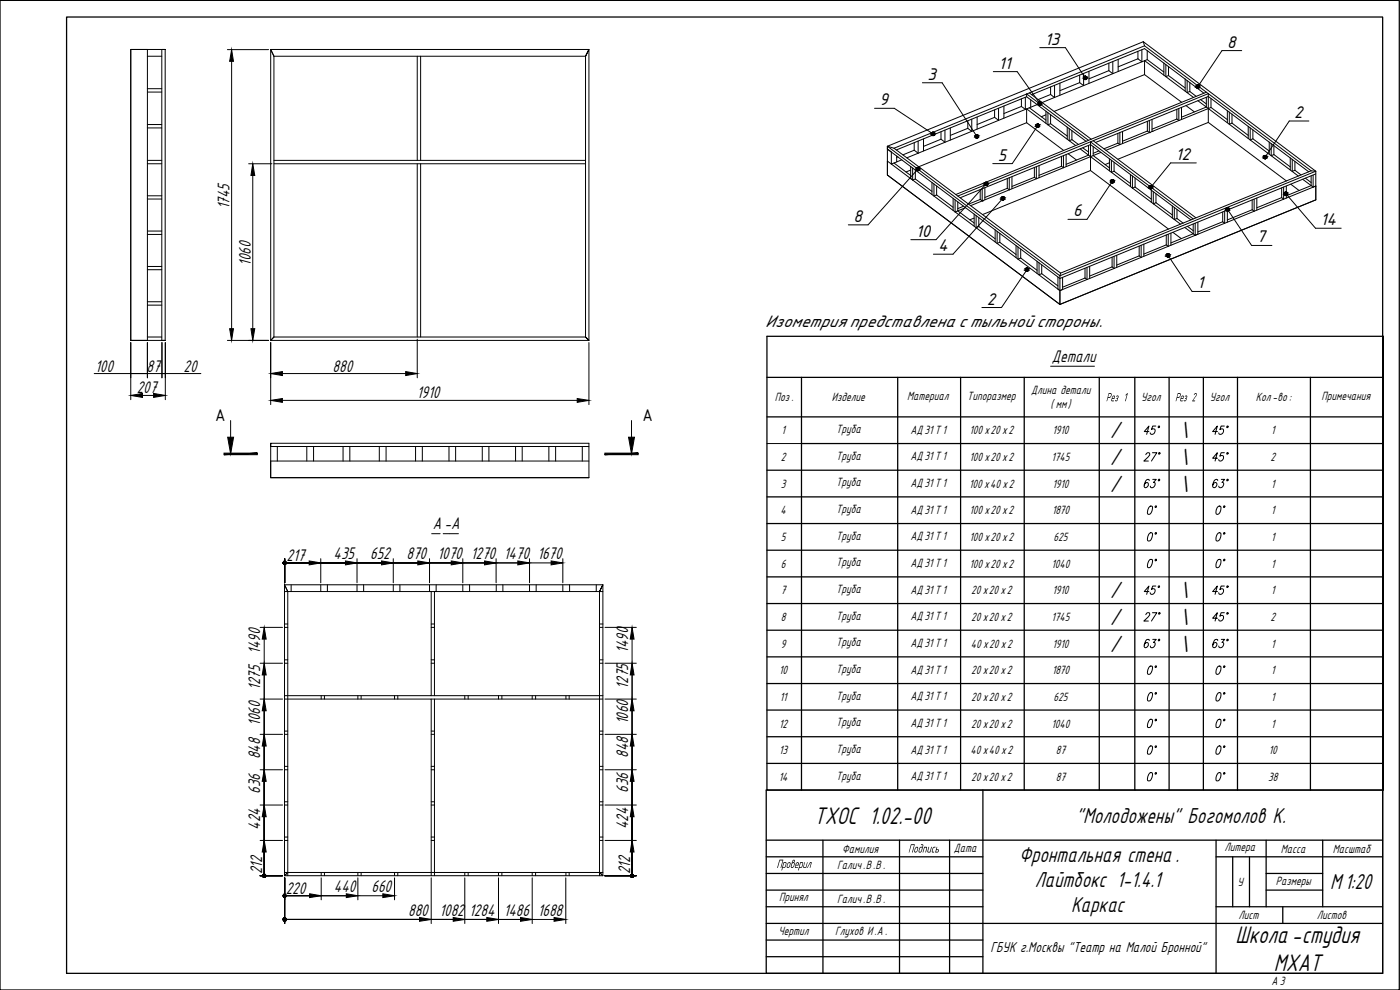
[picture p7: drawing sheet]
<svg xmlns="http://www.w3.org/2000/svg" width="420mm" height="297mm" viewBox="0 0 420 297" stroke-linecap="round" stroke-linejoin="round" font-family="sans-serif">
<defs><g id="words">
<g font-size="8">
<text x="244.3" y="247.1">ТХОС 1.02.-00</text>
<text x="370.8" y="282.9">Школа-студия</text>
<text x="382.3" y="291.2">МХАТ</text>
</g>
<g font-size="7.9">
<text x="333.2" y="131.5">/</text>
<text x="353.9" y="131.5">\</text>
<text x="333.2" y="139.5">/</text>
<text x="353.9" y="139.5">\</text>
<text x="333.2" y="147.5">/</text>
<text x="353.9" y="147.5">\</text>
<text x="333.2" y="179.5">/</text>
<text x="353.9" y="179.5">\</text>
<text x="333.2" y="187.5">/</text>
<text x="353.9" y="187.5">\</text>
<text x="333.2" y="195.5">/</text>
<text x="353.9" y="195.5">\</text>
</g>
<g font-size="7.2">
<text x="322.9" y="246.8">&quot;Молодожены&quot; Богомолов К.</text>
<text x="305.9" y="258.6">Фронтальная стена .</text>
<text x="310.6" y="266.1">Лайтбокс 1-1.4.1</text>
<text x="399.2" y="266.8">М1:20</text>
<text x="321.4" y="273.6">Каркас</text>
</g>
<g font-size="6.2">
<text x="342.2" y="139.7">27°</text>
<text x="362.7" y="139.7">45°</text>
<text x="342.2" y="187.7">27°</text>
<text x="362.7" y="187.7">45°</text>
</g>
<g font-size="5.7">
<text x="342.2" y="131.6">45°</text>
<text x="362.7" y="131.6">45°</text>
<text x="342.2" y="147.5">63°</text>
<text x="362.7" y="147.5">63°</text>
<text x="343.3" y="155.6">0°</text>
<text x="363.7" y="155.6">0°</text>
<text x="347.8" y="163.7" transform="rotate(-90 347.8 163.7)">0°</text>
<text x="368.3" y="163.7" transform="rotate(-90 368.3 163.7)">0°</text>
<text x="343.3" y="171.4">0°</text>
<text x="363.7" y="171.4">0°</text>
<text x="342.2" y="179.6">45°</text>
<text x="362.7" y="179.6">45°</text>
<text x="342.2" y="195.4">63°</text>
<text x="362.7" y="195.4">63°</text>
<text x="343.3" y="203.6">0°</text>
<text x="363.7" y="203.6">0°</text>
<text x="347.8" y="211.7" transform="rotate(-90 347.8 211.7)">0°</text>
<text x="368.3" y="211.7" transform="rotate(-90 368.3 211.7)">0°</text>
<text x="343.3" y="219.4">0°</text>
<text x="363.7" y="219.4">0°</text>
<text x="343.3" y="227.5">0°</text>
<text x="363.7" y="227.5">0°</text>
<text x="347.8" y="235.7" transform="rotate(-90 347.8 235.7)">0°</text>
<text x="368.3" y="235.7" transform="rotate(-90 368.3 235.7)">0°</text>
</g>
<g font-size="5.6">
<text x="68.9" y="62.8" transform="rotate(-90 68.9 62.8)">1745</text>
<text x="75.3" y="79.7" transform="rotate(-90 75.3 79.7)">1060</text>
<text x="28.6" y="111.5">100</text>
<text x="44" y="111.5">87</text>
<text x="55.1" y="111.5">20</text>
<text x="99.8" y="111.5">880</text>
<text x="315.7" y="108.5">Детали</text>
<text x="41" y="118.1">207</text>
<text x="125.1" y="119.5">1910</text>
<text x="129.9" y="158.7">А -А</text>
<text x="100.1" y="167.7">435</text>
<text x="111.1" y="167.7">652</text>
<text x="122" y="167.7">870</text>
<text x="131.3" y="167.7">1070</text>
<text x="141.3" y="167.7">1270</text>
<text x="151.2" y="167.7">1470</text>
<text x="161.3" y="167.7">1670</text>
<text x="86" y="168.3">217</text>
<text x="78.1" y="196.2" transform="rotate(-90 78.1 196.2)">1490</text>
<text x="188.6" y="195.9" transform="rotate(-90 188.6 195.9)">1490</text>
<text x="78.1" y="207" transform="rotate(-90 78.1 207)">1275</text>
<text x="188.5" y="206.6" transform="rotate(-90 188.5 206.6)">1275</text>
<text x="78.1" y="217.9" transform="rotate(-90 78.1 217.9)">1060</text>
<text x="188.5" y="217.4" transform="rotate(-90 188.5 217.4)">1060</text>
<text x="78.1" y="227.8" transform="rotate(-90 78.1 227.8)">848</text>
<text x="188.5" y="227.4" transform="rotate(-90 188.5 227.4)">848</text>
<text x="78.1" y="238.2" transform="rotate(-90 78.1 238.2)">636</text>
<text x="188.5" y="237.9" transform="rotate(-90 188.5 237.9)">636</text>
<text x="78.1" y="248.9" transform="rotate(-90 78.1 248.9)">424</text>
<text x="188.5" y="248.7" transform="rotate(-90 188.5 248.7)">424</text>
<text x="78.7" y="262.3" transform="rotate(-90 78.7 262.3)">212</text>
<text x="189.1" y="262.3" transform="rotate(-90 189.1 262.3)">212</text>
<text x="85.8" y="268.2">220</text>
<text x="100.2" y="267.6">440</text>
<text x="111.5" y="267.6">660</text>
<text x="122.5" y="274.7">880</text>
<text x="131.9" y="274.7">1082</text>
<text x="140.8" y="274.7">1284</text>
<text x="151.2" y="274.7">1486</text>
<text x="161.4" y="274.7">1688</text>
</g>
<g font-size="4.9">
<text x="313.6" y="13.4">13</text>
<text x="368.3" y="14.3">8</text>
<text x="278.3" y="23.9">3</text>
<text x="299.6" y="20.6">11</text>
<text x="264" y="31.6">9</text>
<text x="388.4" y="35.4">2</text>
<text x="352.8" y="48">12</text>
<text x="299.4" y="48.2">5</text>
<text x="322" y="64.9">6</text>
<text x="256.1" y="66.6">8</text>
<text x="274.8" y="71">10</text>
<text x="396.3" y="67.6">14</text>
<text x="281.6" y="75.4">4</text>
<text x="377.1" y="72.8">7</text>
<text x="359.3" y="86.6">1</text>
<text x="296.2" y="91.4">2</text>
<text x="229.7" y="98.1">Изометрия представлена с тыльной стороны.</text>
<text x="64.6" y="126.4">А</text>
<text x="192.8" y="126.4">А</text>
</g>
<text font-size="4.8" x="297.3" y="285.6">ГБУК г.Москвы &quot;Театр на Малой Бронной&quot;</text>
<g font-size="4">
<text x="309.5" y="118.1">Длина детали</text>
<text x="232.5" y="120.4">Поз.</text>
<text x="249.7" y="120.4">Изделие</text>
<text x="272.3" y="120">Материал</text>
<text x="290.2" y="120">Типоразмер</text>
<text x="315.3" y="122.5">( мм)</text>
<text x="331.9" y="120.4">Рез</text>
<text x="337.1" y="120.4">1</text>
<text x="342.5" y="120.4">Угол</text>
<text x="352.6" y="120.4">Рез 2</text>
<text x="363.1" y="120.4">Угол</text>
<text x="376.9" y="120.4">Кол-во:</text>
<text x="396.6" y="120">Примечания</text>
<text x="234.5" y="130.3">1</text>
<text x="251" y="129.9">Труба</text>
<text x="273.2" y="130.2">АД31 Т 1</text>
<text x="291" y="130.3">100 х20 х2</text>
<text x="315.9" y="130.3">1910</text>
<text x="381.5" y="130.3">1</text>
<text x="251" y="138">Труба</text>
<text x="234.3" y="138.3">2</text>
<text x="273.2" y="138.1">АД31 Т 1</text>
<text x="291" y="138.3">100 х20 х2</text>
<text x="315.6" y="138.3">1745</text>
<text x="381.3" y="138.3">2</text>
<text x="234.3" y="146.3">3</text>
<text x="251" y="146">Труба</text>
<text x="273.2" y="146.1">АД31 Т 1</text>
<text x="290.9" y="146.3">100х40 х2</text>
<text x="315.9" y="146.3">1910</text>
<text x="381.5" y="146.3">1</text>
<text x="234.2" y="154.3">4</text>
<text x="251" y="154">Труба</text>
<text x="273.2" y="154.1">АД31 Т 1</text>
<text x="291" y="154.3">100 х20 х2</text>
<text x="315.7" y="154.3">1870</text>
<text x="381.5" y="154.3">1</text>
<text x="251" y="162">Труба</text>
<text x="234.3" y="162.3">5</text>
<text x="273.2" y="162.1">АД31 Т 1</text>
<text x="291" y="162.3">100 х20 х2</text>
<text x="316.2" y="162.3">625</text>
<text x="381.5" y="162.3">1</text>
<text x="234.3" y="170.3">6</text>
<text x="251" y="170">Труба</text>
<text x="273.2" y="170.1">АД31 Т 1</text>
<text x="291" y="170.3">100 х20 х2</text>
<text x="315.6" y="170.3">1040</text>
<text x="381.5" y="170.3">1</text>
<text x="234.3" y="178.3">7</text>
<text x="251" y="178">Труба</text>
<text x="273.2" y="178.1">АД31 Т 1</text>
<text x="291.5" y="178.3">20 х20 х2</text>
<text x="315.9" y="178.3">1910</text>
<text x="381.5" y="178.3">1</text>
<text x="251" y="186">Труба</text>
<text x="234.3" y="186.3">8</text>
<text x="273.2" y="186.1">АД31 Т 1</text>
<text x="291.5" y="186.3">20 х20 х2</text>
<text x="315.6" y="186.3">1745</text>
<text x="381.3" y="186.3">2</text>
<text x="234.3" y="194.3">9</text>
<text x="251" y="194">Труба</text>
<text x="273.2" y="194.1">АД31 Т 1</text>
<text x="291.4" y="194.3">40х20 х2</text>
<text x="315.9" y="194.3">1910</text>
<text x="381.5" y="194.3">1</text>
<text x="233.8" y="202.3">10</text>
<text x="251" y="202">Труба</text>
<text x="273.2" y="202.1">АД31 Т 1</text>
<text x="291.5" y="202.3">20 х20 х2</text>
<text x="315.7" y="202.3">1870</text>
<text x="381.5" y="202.3">1</text>
<text x="251" y="210">Труба</text>
<text x="234" y="210.3">11</text>
<text x="273.2" y="210.1">АД31 Т 1</text>
<text x="291.5" y="210.3">20 х20 х2</text>
<text x="316.2" y="210.3">625</text>
<text x="381.5" y="210.3">1</text>
<text x="233.8" y="218.3">12</text>
<text x="251" y="218">Труба</text>
<text x="273.2" y="218.1">АД31 Т 1</text>
<text x="291.5" y="218.3">20 х20 х2</text>
<text x="315.6" y="218.3">1040</text>
<text x="381.5" y="218.3">1</text>
<text x="233.8" y="226.3">13</text>
<text x="251" y="226">Труба</text>
<text x="273.2" y="226.1">АД31 Т 1</text>
<text x="291.3" y="226.3">40 х40 х2</text>
<text x="316.9" y="226.3">87</text>
<text x="380.8" y="226.3">10</text>
<text x="251" y="234">Труба</text>
<text x="233.7" y="234.3">14</text>
<text x="273.2" y="234.1">АД31 Т 1</text>
<text x="291.5" y="234.3">20 х20 х2</text>
<text x="316.9" y="234.3">87</text>
<text x="380.6" y="234.3">38</text>
<text x="252.7" y="255.8">Фамилия</text>
<text x="272.5" y="255.8">Подпись</text>
<text x="286.3" y="255.6">Дата</text>
<text x="367.5" y="255.4">Литера</text>
<text x="384.4" y="255.8">Масса</text>
<text x="400" y="255.8">Масштаб</text>
<text x="233" y="260.4">Проверил</text>
<text x="251.2" y="260.8">Галич.В.В.</text>
<text x="371.3" y="265.8">У</text>
<text x="382.9" y="265.5">Размеры</text>
<text x="233.8" y="270.5">Принял</text>
<text x="251.2" y="270.8">Галич.В.В.</text>
<text x="371.6" y="275.8">Лист</text>
<text x="395.2" y="275.8">Листов</text>
<text x="233.6" y="280.4">Чертил</text>
<text x="250.6" y="280.4">Глухов И.А.</text>
<text x="381.6" y="295.6">А 3</text>
</g>
</g></defs>
<!-- layer: 0 -->
<g fill="none" stroke="#000" stroke-width=".3">
<path d="M39.2 14.8v87.3h5h-5v-87.3h9.4v87.3h-4.4v-87.3zM44.2 16.9h4.4M49.6 14.8h-1h1v87.3M81.2 14.8h95.5v87.3h-95.5zM81.2 14.8l1 2.1M82.2 16.9h93.5M82.2 16.9v84.2M125.2 16.9v31.2M126.2 16.9v31.2M175.7 16.9l1-2.1-1 2.1M175.7 16.9v84.2M332.8 19v2.2"/>
<path d="M334 18.5v3.6l-1.2-.9M335.6 17.8v3.6M341.5 17.6l-5.9 2.5M341.5 15.4v2.2M342.7 14.9v3.6l-1.2-.9M343.1 12.5l.4 1.2M343.1 12.5l-76.8 31.4M343.1 12.5l51.8 38.9M343.5 13.7l-75.2 30.8M343.5 13.7l50 37.6M344.3 17.9l5 3.7M344.3 15.2v2.7"/>
<path d="M344.3 17.9l-31.5 12.9M349.3 18.9v3.6M349.9 19.4v3.6l.8-.3M350.7 20v2.7M44.2 26.6h4.4M44.2 27.6h4.4M44.2 37.4h4.4M44.2 38.4h4.4M282.4 39.5v2.3M283.6 39.1v3.6l-1.2-.9M285.2 38.4v3.6M290.4 38.5l-5.2 2.1"/>
<path d="M290.4 36.3v2.2M291.6 35.8v3.6l-1.2-.9M293.2 35.1v3.6M298.5 35.2l-5.3 2.2M298.5 33v2.2M299.7 32.5v3.6l-1.2-.9M301.3 31.8v3.6M306.5 31.9l-5.2 2.2M306.5 29.7v2.2M307.7 29.2v3.6l-1.2-.9M308.1 29v-.8l18.6 13.9M308.1 29l17.9 13.4"/>
<path d="M308.1 29l-39.1 16M308.1 36.8v-4.1l14.7 11M308.1 36.8l-32.3 13.2M308.1 36.8l11.1 8.4M308.9 27.9l18.6 13.9M308.9 32.3l5 3.8M309.3 30v2.2M311.2 31.4l-39 16M313.9 33.4v3.6M313.9 34.4l-1.4 .6M314.5 33.8v3.7l.8-.4M315.3 28.3l-3.7 1.6"/>
<path d="M315.3 26.1v2.2M315.3 34.4v2.7M315.3 37.1l5 3.7M316.5 25.6l-.1 3.6-1.1-.9M318.1 25v3.6M320.3 38.2v3.6M320.9 38.6v3.6l.8-.3M321.7 39.2v2.7M324 24.8l-5.9 2.4M324 22.5v2.3M325.2 22v3.7l-1.2-.9M326.8 21.4v3.6"/>
<path d="M332.8 21.2l-6 2.5M336.1 39.8v3.6l-.6-.4M336.9 39.4v3.7M343.5 22.4v-4.2l14.7 11M343.5 22.4l-27.1 11M343.5 22.4l11.1 8.3M344.3 36.4v2.9M344.3 39.3l.6 .5M344.3 39.3l-7.4 3.1M344.9 39.8h.1M344.9 36.1v3.7M345.7 39.4h.1"/>
<path d="M345.7 35.8v3.6M350.7 22.7l5 3.7M353.2 32.8v2.9M353.2 35.7l-7.5 3.1M353.8 32.5v3.7l-.6-.5M354.6 32.2v3.6M355.7 23.7v3.6M355.9 31.7l2.5 1.9M356.3 24.2v3.6l.8-.3M357.1 27.5l1.9 1.4M357.1 24.8v2.7M359.5 30.2l30.1 22.6"/>
<path d="M360.3 29.9l1.7 1.3M361.3 28l-17.8-13.4-33.9 13.8M362 27.7l-75.1 30.7M362 29.2v2.9l-7.4 3.1M362.6 36.7v-8.6l-75.2 30.7M362.6 36.7l-27.1 11.1M362.6 36.7l23.5 17.6M363.4 32.2l4.9 3.7M363.4 32.2l-31.5 12.9M363.4 29.5v2.7M368.3 33.2v3.6M368.9 33.6v3.7l.8-.4"/>
<path d="M369.7 36.9l4.9 3.7M369.7 34.2v2.7M374.6 37.9v3.7M375.2 38.4v3.6l.8-.4M376 39v2.6M44.2 48.1h4.4M44.2 49.1h4.4M44.2 58.7h4.4M44.2 59.7h4.4M82.2 48.1h93.5M82.2 49.1h93.5M125.2 49.1v52"/>
<path d="M126.2 49.1v52M266.3 48.3l51.8 38.9M266.3 43.9v8.6l51.8 38.8M266.3 43.9l2 .6M266.3 43.9l51.8 38.8M268.3 44.5l50 37.4M268.3 48.9l5 3.7M269.1 46.8v1.8M269.5 47.1l-.4 .1M270.6 47.9l-3.1 1.3v-3.6l-1.2-.9 51.8 38.9 76.8-31.4M273.3 49.9v3.7l.6 .4M273.3 51l-1.4 .6"/>
<path d="M273.9 50.4v3.6M274.4 45.1l-3.4 1.4M274.4 42.8v2.3M274.7 51v2.7M274.7 53.7l-.8 .3M274.7 53.7l5 3.7M275.5 42.3v3.7l-1.1-.9M277.2 41.7v3.6M279.7 54.7v3.7M280.3 55.2v3.6l.8-.3M281.1 55.8v2.7M281.1 58.5l4.9 3.7"/>
<path d="M282.4 41.8l-5.2 2.1M286 59.5v3.6M286.6 60v3.6l3.2-1.3M288.2 59.3l39.1-15.9 30.1 22.6M294.2 56.9v2.9M294.2 59.8l.6 .5M294.2 59.8l-3.5 1.4M294.8 56.7v3.6M295.6 56.3v3.6M302.3 53.6v2.9M302.3 56.5l-6.7 2.8M302.9 53.3v3.7l-.6-.5"/>
<path d="M303.7 53v3.6M310.4 50.3v2.9M310.4 53.2l-6.7 2.8M311 50v3.6l-.6-.4M311.8 49.7v3.6M318.6 46.9v3M318.6 49.9l-6.8 2.7M319.2 46.7v3.6l-.6-.4M320 46.4v3.6M320.5 46.1l2.6 1.9M321.7 41.9l1.9 1.4M324.1 44.6l30.2 22.7"/>
<path d="M325 44.4l1.7 1.2M326.7 43.6v3l-6.7 2.7M327.3 51.2v-8.6l30.8 23.1M327.3 51.2l-32.4 13.2M327.3 51.2l23.4 17.5M328.1 42.2l30.8 23.1M328.1 44v2.7l4.9 3.7M328.8 42.7l33.8-13.8 30.2 22.6M329.8 45.3l-1.7 .7M330.4 45.7l-39.1 16M333 47.7v3.6M333 48.8l-1.4 .6"/>
<path d="M333.5 48.1v3.6l.8-.3M334.3 48.7v2.7M334.3 51.4l5 3.7M335.5 40v3M335.5 43l-4.2 1.6M339.3 52.4v3.6M339.9 52.8v3.7l.8-.4M340.7 53.4v2.7M340.7 56.1l4.8 3.7M345.5 57.1v3.6M346.1 57.5v3.7l.8-.4M346.9 58.2v2.6"/>
<path d="M375.8 60v2.9M376 41.6l4.9 3.7M376.4 59.8v3.6l-.6-.5M377.2 59.4v3.6M380.9 42.7v3.6M381.5 43.1v3.6l.8-.3M382.3 46.4l4.9 3.7M382.3 43.7v2.7M384.6 56.4v2.9M384.6 59.3l-7.4 3M385.2 56.1v3.7l-.6-.5M386 55.8v3.6"/>
<path d="M387.2 47.4v3.6M387.4 55.3l2.5 1.9M387.8 47.8v3.6l.8-.3M388.6 51.1l1.8 1.4M388.6 48.4v2.7M390.9 53.8l3.2 2.3M391.8 53.5l1.7 1.3M393.5 51.3l1.4 .1M393.5 51.3l-75.2 30.6M393.5 52.8v2.9l-7.5 3M394.1 56.1l.8-.3-76.8 31.4M394.1 52.5v3.6"/>
<path d="M394.9 51.4v8.6l-76.8 31.3M394.9 51.4l-76.8 31.3M44.2 69.3h4.4M44.2 70.3h4.4M44.2 80h4.4M287.4 60.6v2.7l5 3.6M289.2 61.9l-1.8 .7M292.4 64.2v3.6M292.4 65.4l-1.4 .5M292.9 64.7v3.6l.9-.3M293.8 68l4.9 3.7M293.8 65.3v2.7"/>
<path d="M294.8 60.3h.1M298.7 68.9v3.7M299.3 69.4v3.6l.8-.3M300.1 70v2.7M300.1 72.7l4.8 3.7M304.9 73.7v3.6M305.5 74.1v3.7l.8-.4M306.3 74.7v2.7M306.3 77.4l4.9 3.7M311.2 78.4v3.6M311.8 78.9v3.6l.8-.4M312.6 79.4v2.7"/>
<path d="M327 79.9v3.7M333.8 77.2v2.9M334.3 76.9v3.6l-.5-.4M335.2 76.6v3.6M341.9 73.9v2.9M341.9 76.8l-6.7 2.7M342.5 73.6v3.6l-.6-.4M343.3 73.3v3.6M346.9 60.8l4.9 3.7M350 70.5v3M350 73.5l-6.7 2.7M350.6 70.3v3.6l-.6-.4"/>
<path d="M351.4 70v3.6M351.8 61.8v3.6M352 69.7l2.5 1.9M352.4 62.3v3.6l.8-.3M353.2 62.9v2.7M353.2 65.6l1.9 1.4M355.6 68.3l3.1 2.3M356.4 67.9l1.7 1.3M358.1 67.2v2.9l-6.7 2.8M358.7 67v3.6M359.5 66.7v3.6l-.8 .3M366.9 63.6v2.9"/>
<path d="M366.9 66.5l-7.4 3.1M367.5 63.4v3.6l-.6-.5M368.3 63v3.7M375.8 62.9l-7.5 3.1M44.2 80.9h4.4M44.2 90.5h4.4M44.2 91.6h4.4M312.6 82.1l4.9 3.7M317.5 83.1v3.6l.6 .5M318.1 82.7v8.6M318.3 81.9l-.2 .8M318.9 83.2v3.7l-.8 .3"/>
<path d="M325.6 80.5v2.9M325.6 83.4l-6.7 2.8M326.2 80.2v3.6l-.6-.4M333.8 80.1l-6.8 2.7M44.2 101.1h4.4M49.6 102.1h-1h1M82.2 101.1l-1 1M82.2 101.1h93.5M175.7 101.1l1 1-1-1M69.2 126.2v10M81.2 133v1v-1h95.5v10.3M83.2 134v4.3"/>
<path d="M92.1 134v4.3M94.1 134v4.3M103 134v4.3M105 134v4.3M113.8 134v4.3M115.9 134v4.3M124.7 134v4.3M126.7 134v4.3M134.7 134v4.3M136.7 134v4.3M144.7 134v4.3M146.7 134v4.3"/>
<path d="M154.7 134v4.3M156.7 134v4.3M164.7 134v4.3M166.8 134v4.3M174.8 134v4.3M176.7 134h-95.5v9.3h95.5M176.7 138.3h-95.5v5h95.5M189.5 126.2v10M85.4 175.5h95.5v87.2h-95.5zM85.4 175.5l1 2v85.2M85.4 177.5h95.5M87.4 175.5v2"/>
<path d="M96.3 175.5v2M98.3 175.5v2M107.1 175.5v2M109.1 175.5v2M118 175.5v2M120 175.5v2M128.9 175.5v2M129.4 177.5v31.2h-44M129.5 160.1h2.6M130.4 177.5v31.2M130.9 175.5v2M133 160.1h2"/>
<path d="M135 160.1h2.6M138.9 175.5v2M140.9 175.5v2M148.9 175.5v2M150.9 175.5v2M158.9 175.5v2M160.9 175.5v2M168.9 175.5v2M170.9 175.5v2M178.9 175.5v2M179.9 177.5l1-2-1 2M179.9 177.5v85.2"/>
<path d="M85.4 198h1M85.4 199h1M85.4 187.2h1M85.4 188.2h1M129.4 198h1M129.4 199h1M129.4 187.2h1M129.4 188.2h1M179.9 198h1M179.9 199h1M179.9 187.2h1M179.9 188.2h1"/>
<path d="M85.4 209.7h44v53M85.4 219.4h1M96.4 208.7v1M97.4 208.7v1M107.4 208.7v1M108.4 208.7v1M118.4 208.7v1M119.4 208.7v1M129.4 219.4h1M129.4 208.7h51.5M129.4 209.7h51.5M130.4 209.7v53"/>
<path d="M139.5 208.7v1M140.5 208.7v1M149.6 208.7v1M150.6 208.7v1M159.7 208.7v1M160.7 208.7v1M169.8 208.7v1M170.8 208.7v1M179.9 219.4h1M85.4 229.9h1M85.4 231h1M85.4 220.3h1"/>
<path d="M129.4 229.9h1M129.4 231h1M129.4 220.3h1M179.9 229.9h1M179.9 231h1M179.9 220.3h1M85.4 251.1h1M85.4 252.2h1M85.4 240.6h1M85.4 241.5h1M129.4 251.1h1M129.4 252.2h1"/>
<path d="M129.4 240.6h1M129.4 241.5h1M179.9 251.1h1M179.9 252.2h1M179.9 240.6h1M179.9 241.5h1M85.4 261.8h95.5M86.4 261.8l-1 .9M96.4 261.8v.9M97.4 261.8v.9M107.4 261.8v.9M108.4 261.8v.9"/>
<path d="M118.4 261.8v.9M119.4 261.8v.9M139.5 261.8v.9M140.5 261.8v.9M149.6 261.8v.9M150.6 261.8v.9M159.7 261.8v.9M160.7 261.8v.9M169.8 261.8v.9M170.8 261.8v.9M179.9 261.8l1 .9-1-.9"/>
</g>
<g fill="none" stroke="#000" stroke-width=".38">
<path d="M0 .1h419.9v296.9h-419.9zM20 5.1h395v286.9h-395zM230 237.1h185v54.9h-185zM295 237.1v54.9M230 252.1h185M230 257.1h65M247 252.1v39.9M270 252.1v39.9M285 252.1v39.9M365 257.1h50M365 252.1v39.9M370 257.1v15"/>
<path d="M375 257.1v15M380 252.1v20M397 252.1v20M230 262.1h65M230 267.1h65M230 272.1h65M230 277.1h185M365 272.1h50M380 262.1h17M380 267.1h17M385 272.1v5M230 282.1h65"/>
<path d="M230 287h65"/>
</g>
<g fill="#000">
<path d="M241.4 258.7l.2 .1-.3 1.3 .5 .1 .6-1.5-.5 1.7-.9-.1zM243 258.8l.6-.1-.4 1.7-.2-.1 .4-1.4h-.2l-1 1.5zM278.6 254.2l.2-.1-.3 1.4 .6 .1 .3-1.4 .3-.1-.6 1.7h-.6l-.2-.2zM280 254.3l.2-.2h.6l-.1 .2-.6 .2-.2 1 .4 .1v.2l-.6-.2z"/>
<path d="M240.1 258.8l.7-.1 .2 .5-.3 1-.8 .2-.4 .8zM240.3 258.9l-.4 1.3 .7-.2 .2-1z"/>
<path d="M281.1 254.1h.2l-.2 .7h.5l.2 .5-.4 .5h-.7zM281.1 255l-.2 .6 .6-.1 .1-.3z"/>
</g>
<g fill="none" stroke="#000" stroke-width=".3">
<path d="M68.2 14.9h12.4M69.5 18.4v80.2M74.6 49.1h7M75.9 52.6v46M28.3 112.1h10.9M39.2 102.8v17.1M42.8 118.6h3.3M44.2 112.1h-5h5M44.2 112.1h4.4M44.2 102.8v10.6M48.6 102.8v10.6M49.6 112.1h-1h1"/>
<path d="M49.6 112.1h10.7M49.6 102.8v17.1M68.2 102.1h12.4M81.2 102.8v18.6M84.8 112.1h37M125.2 101.8v11.6M176.7 102.8v18.6M84.8 120.1h88.4M85.4 167.6v7.3M85.4 168.9h80M96.3 167.6v7.3M107.1 167.6v7.3"/>
<path d="M118 167.6v7.3M128.9 167.6v7.3M138.9 167.6v7.3M148.9 167.6v7.3M158.9 167.6v7.3M168.9 167.6v7.3M78.1 199h6.7M78.1 188.2h6.7M79.3 191.8v70.9M181.6 199h9.4M181.6 188.2h9.4M189.7 191.8v70.9"/>
<path d="M78.1 209.7h6.7M181.6 209.7h9.4M78.1 231h6.7M78.1 220.3h6.7M181.6 231h9.4M181.6 220.3h9.4M78.1 252.2h6.7M78.1 241.5h6.7M181.6 252.2h9.4M181.6 241.5h9.4M78.1 262.7h6.7M85.4 263.4v13.7"/>
<path d="M85.4 268.8h29.5M85.4 275.9h80.9M96.4 263.4v6.6M107.4 263.4v6.6M118.4 263.4v6.6M129.4 263.4v13.7M139.5 263.4v13.7M149.6 263.4v13.7M159.7 263.4v13.7M169.8 263.4v13.7M181.5 262.7h9.5"/>
</g>
<g fill="#000" stroke="#000" stroke-width=".3">
<path d="M69.5 14.9l.6 3.5h-1.2zM75.9 49.1l.6 3.5h-1.2zM68.9 98.6h1.2l-.6 3.5zM75.3 98.6h1.2l-.6 3.5zM39.2 118.6l3.6-.5v1.1zM46.1 118.1l3.5 .5-3.5 .6zM81.2 120.1l3.6-.5v1.1zM81.2 112.1l3.6-.6v1.2zM121.8 111.5l3.4 .6-3.4 .6zM173.2 119.6l3.5 .5-3.5 .6zM92.8 168.3l3.5 .6-3.5 .6zM103.7 168.3l3.4 .6-3.4 .6z"/>
<path d="M114.5 168.3l3.5 .6-3.5 .6zM125.4 168.3l3.5 .6-3.5 .6zM135.4 168.3l3.5 .6-3.5 .6zM145.4 168.3l3.5 .6-3.5 .6zM155.4 168.3l3.5 .6-3.5 .6zM165.4 168.3l3.5 .6-3.5 .6zM79.3 188.2l.6 3.6h-1.2zM189.7 188.2l.6 3.6h-1.2zM79.3 209.7l.6 3.6h-1.2zM79.3 199l.6 3.5h-1.2zM189.7 209.7l.6 3.6h-1.2zM189.7 199l.6 3.5h-1.2z"/>
<path d="M79.3 231l.6 3.4h-1.2zM79.3 220.3l.6 3.5h-1.2zM189.7 231l.6 3.4h-1.2zM189.7 220.3l.6 3.5h-1.2zM79.3 252.2l.6 3.4h-1.2zM79.3 241.5l.6 3.6h-1.2zM189.7 252.2l.6 3.4h-1.2zM189.7 241.5l.6 3.6h-1.2zM92.9 268.2l3.5 .6-3.5 .5zM103.9 268.2l3.5 .6-3.5 .5zM114.9 268.2l3.5 .6-3.5 .5zM125.9 275.3l3.5 .6-3.5 .5z"/>
<path d="M136 275.3l3.5 .6-3.5 .5zM146.1 275.3l3.5 .6-3.5 .5zM156.2 275.3l3.5 .6-3.5 .5zM166.3 275.3l3.5 .6-3.5 .5z"/>
</g>
<!-- layer: 0 -->
<g fill="#000" stroke="#000" stroke-width=".3">
<path d="M68.3 131.2h1.8l-.9 5zM188.6 131.2h1.8l-.9 5z"/>
<path d="M67.2 136.4h10v-.4zM67.2 136h10l-10 .4z"/>
<path d="M181.5 136v.4l10-.4zM181.5 136.4l10-.4v.4z"/>
<path d="M85 168.9v.2l.4-.2zM85 169.1l.4-.2-.2 .4zM85.4 168.9l-.2 .4h.2z"/>
<path d="M85 168.9v.2l.4-.2zM85 169.1l.4-.2-.2 .4zM85.4 168.9l-.2 .4h.2z"/>
<path d="M85 168.9v.2l.4-.2zM85 169.1l.4-.2-.2 .4zM85.4 168.9l-.2 .4h.2z"/>
<path d="M85 168.9v.2l.4-.2zM85 169.1l.4-.2-.2 .4zM85.4 168.9l-.2 .4h.2z"/>
<path d="M85 168.9v.2l.4-.2zM85 169.1l.4-.2-.2 .4zM85.4 168.9l-.2 .4h.2z"/>
<path d="M85 168.9v.2l.4-.2zM85 169.1l.4-.2-.2 .4zM85.4 168.9l-.2 .4h.2z"/>
<path d="M85 168.9v.2l.4-.2zM85 169.1l.4-.2-.2 .4zM85.4 168.9l-.2 .4h.2z"/>
<path d="M85 168.9v.2l.4-.2zM85 169.1l.4-.2-.2 .4zM85.4 168.9l-.2 .4h.2z"/>
<path d="M85.4 168.9v.4h.2zM85.4 168.9l.4 .2-.2 .2zM85.4 168.9l.4 .2 .1-.2z"/>
<path d="M85.2 168.5l.2 .4v-.4zM85.2 168.5l.2 .4-.4-.2zM85 168.7v.2h.4z"/>
<path d="M85.4 168.9v.4h.2zM85.4 168.9l.4 .2-.2 .2zM85.4 168.9l.4 .2 .1-.2z"/>
<path d="M85.2 168.5l.2 .4v-.4zM85.2 168.5l.2 .4-.4-.2zM85 168.7v.2h.4z"/>
<path d="M85.4 168.9v.4h.2zM85.4 168.9l.4 .2-.2 .2zM85.4 168.9l.4 .2 .1-.2z"/>
<path d="M85.2 168.5l.2 .4v-.4zM85.2 168.5l.2 .4-.4-.2zM85 168.7v.2h.4z"/>
<path d="M85.4 168.9v.4h.2zM85.4 168.9l.4 .2-.2 .2zM85.4 168.9l.4 .2 .1-.2z"/>
<path d="M85.2 168.5l.2 .4v-.4zM85.2 168.5l.2 .4-.4-.2zM85 168.7v.2h.4z"/>
<path d="M85.4 168.9v.4h.2zM85.4 168.9l.4 .2-.2 .2zM85.4 168.9l.4 .2 .1-.2z"/>
<path d="M85.2 168.5l.2 .4v-.4zM85.2 168.5l.2 .4-.4-.2zM85 168.7v.2h.4z"/>
<path d="M85.4 168.9v.4h.2zM85.4 168.9l.4 .2-.2 .2zM85.4 168.9l.4 .2 .1-.2z"/>
<path d="M85.2 168.5l.2 .4v-.4zM85.2 168.5l.2 .4-.4-.2zM85 168.7v.2h.4z"/>
<path d="M85.4 168.9v.4h.2zM85.4 168.9l.4 .2-.2 .2zM85.4 168.9l.4 .2 .1-.2z"/>
<path d="M85.2 168.5l.2 .4v-.4zM85.2 168.5l.2 .4-.4-.2zM85 168.7v.2h.4z"/>
<path d="M85.4 168.9v.4h.2zM85.4 168.9l.4 .2-.2 .2zM85.4 168.9l.4 .2 .1-.2z"/>
<path d="M85.2 168.5l.2 .4v-.4zM85.2 168.5l.2 .4-.4-.2zM85 168.7v.2h.4z"/>
<path d="M85.4 168.9h.5l-.1-.2zM85.6 168.5l.2 .2-.4 .2zM85.4 168.5v.4l.2-.4z"/>
<path d="M85.4 168.9h.5l-.1-.2zM85.6 168.5l.2 .2-.4 .2zM85.4 168.5v.4l.2-.4z"/>
<path d="M85.4 168.9h.5l-.1-.2zM85.6 168.5l.2 .2-.4 .2zM85.4 168.5v.4l.2-.4z"/>
<path d="M85.4 168.9h.5l-.1-.2zM85.6 168.5l.2 .2-.4 .2zM85.4 168.5v.4l.2-.4z"/>
<path d="M85.4 168.9h.5l-.1-.2zM85.6 168.5l.2 .2-.4 .2zM85.4 168.5v.4l.2-.4z"/>
<path d="M85.4 168.9h.5l-.1-.2zM85.6 168.5l.2 .2-.4 .2zM85.4 168.5v.4l.2-.4z"/>
<path d="M85.4 168.9h.5l-.1-.2zM85.6 168.5l.2 .2-.4 .2zM85.4 168.5v.4l.2-.4z"/>
<path d="M85.4 168.9h.5l-.1-.2zM85.6 168.5l.2 .2-.4 .2zM85.4 168.5v.4l.2-.4z"/>
<path d="M78.9 262.7v.3l.4-.3zM78.9 263l.4-.3-.2 .4zM79.3 262.7l-.2 .4 .2 .1z"/>
<path d="M78.9 262.7v.3l.4-.3zM78.9 263l.4-.3-.2 .4zM79.3 262.7l-.2 .4 .2 .1z"/>
<path d="M78.9 262.7v.3l.4-.3zM78.9 263l.4-.3-.2 .4zM79.3 262.7l-.2 .4 .2 .1z"/>
<path d="M78.9 262.7v.3l.4-.3zM78.9 263l.4-.3-.2 .4zM79.3 262.7l-.2 .4 .2 .1z"/>
<path d="M78.9 262.7v.3l.4-.3zM78.9 263l.4-.3-.2 .4zM79.3 262.7l-.2 .4 .2 .1z"/>
<path d="M78.9 262.7v.3l.4-.3zM78.9 263l.4-.3-.2 .4zM79.3 262.7l-.2 .4 .2 .1z"/>
<path d="M78.9 262.7v.3l.4-.3zM78.9 263l.4-.3-.2 .4zM79.3 262.7l-.2 .4 .2 .1z"/>
<path d="M79.3 262.7v.5l.2-.1zM79.3 262.7l.4 .3-.2 .1zM79.3 262.7l.4 .3v-.3z"/>
<path d="M79.1 262.4l.2 .3v-.4zM78.9 262.5l.2-.1 .2 .3zM78.9 262.5v.2h.4z"/>
<path d="M79.3 262.7v.5l.2-.1zM79.3 262.7l.4 .3-.2 .1zM79.3 262.7l.4 .3v-.3z"/>
<path d="M79.1 262.4l.2 .3v-.4zM78.9 262.5l.2-.1 .2 .3zM78.9 262.5v.2h.4z"/>
<path d="M79.3 262.7v.5l.2-.1zM79.3 262.7l.4 .3-.2 .1zM79.3 262.7l.4 .3v-.3z"/>
<path d="M79.1 262.4l.2 .3v-.4zM78.9 262.5l.2-.1 .2 .3zM78.9 262.5v.2h.4z"/>
<path d="M79.3 262.7v.5l.2-.1zM79.3 262.7l.4 .3-.2 .1zM79.3 262.7l.4 .3v-.3z"/>
<path d="M79.1 262.4l.2 .3v-.4zM78.9 262.5l.2-.1 .2 .3zM78.9 262.5v.2h.4z"/>
<path d="M79.3 262.7v.5l.2-.1zM79.3 262.7l.4 .3-.2 .1zM79.3 262.7l.4 .3v-.3z"/>
<path d="M79.1 262.4l.2 .3v-.4zM78.9 262.5l.2-.1 .2 .3zM78.9 262.5v.2h.4z"/>
<path d="M79.3 262.7v.5l.2-.1zM79.3 262.7l.4 .3-.2 .1zM79.3 262.7l.4 .3v-.3z"/>
<path d="M79.1 262.4l.2 .3v-.4zM78.9 262.5l.2-.1 .2 .3zM78.9 262.5v.2h.4z"/>
<path d="M79.3 262.7v.5l.2-.1zM79.3 262.7l.4 .3-.2 .1zM79.3 262.7l.4 .3v-.3z"/>
<path d="M79.1 262.4l.2 .3v-.4zM78.9 262.5l.2-.1 .2 .3zM78.9 262.5v.2h.4z"/>
<path d="M79.3 262.7h.4v-.2zM79.5 262.4l.2 .1-.4 .2zM79.3 262.3v.4l.2-.3z"/>
<path d="M79.3 262.7h.4v-.2zM79.5 262.4l.2 .1-.4 .2zM79.3 262.3v.4l.2-.3z"/>
<path d="M79.3 262.7h.4v-.2zM79.5 262.4l.2 .1-.4 .2zM79.3 262.3v.4l.2-.3z"/>
<path d="M79.3 262.7h.4v-.2zM79.5 262.4l.2 .1-.4 .2zM79.3 262.3v.4l.2-.3z"/>
<path d="M79.3 262.7h.4v-.2zM79.5 262.4l.2 .1-.4 .2zM79.3 262.3v.4l.2-.3z"/>
<path d="M79.3 262.7h.4v-.2zM79.5 262.4l.2 .1-.4 .2zM79.3 262.3v.4l.2-.3z"/>
<path d="M79.3 262.7h.4v-.2zM79.5 262.4l.2 .1-.4 .2zM79.3 262.3v.4l.2-.3z"/>
<path d="M85 268.8v.2l.4-.2zM85 269l.4-.2-.2 .3zM85.4 268.8l-.2 .3 .2 .1z"/>
<path d="M85 268.8v.2l.4-.2zM85 269l.4-.2-.2 .3zM85.4 268.8l-.2 .3 .2 .1z"/>
<path d="M85 268.8v.2l.4-.2zM85 269l.4-.2-.2 .3zM85.4 268.8l-.2 .3 .2 .1z"/>
<path d="M85 275.9v.2l.4-.2zM85 276.1l.4-.2-.2 .4zM85.4 275.9l-.2 .4h.2z"/>
<path d="M85 275.9v.2l.4-.2zM85 276.1l.4-.2-.2 .4zM85.4 275.9l-.2 .4h.2z"/>
<path d="M85 275.9v.2l.4-.2zM85 276.1l.4-.2-.2 .4zM85.4 275.9l-.2 .4h.2z"/>
<path d="M85 275.9v.2l.4-.2zM85 276.1l.4-.2-.2 .4zM85.4 275.9l-.2 .4h.2z"/>
<path d="M85 275.9v.2l.4-.2zM85 276.1l.4-.2-.2 .4zM85.4 275.9l-.2 .4h.2z"/>
<path d="M85.4 268.8v.4l.2-.1zM85.4 268.8l.4 .2-.2 .1zM85.4 268.8l.4 .2 .1-.2z"/>
<path d="M85.2 268.4l.2 .4v-.5zM85.2 268.4l.2 .4-.4-.3zM85 268.5v.3h.4z"/>
<path d="M85.4 268.8v.4l.2-.1zM85.4 268.8l.4 .2-.2 .1zM85.4 268.8l.4 .2 .1-.2z"/>
<path d="M85.2 268.4l.2 .4v-.5zM85.2 268.4l.2 .4-.4-.3zM85 268.5v.3h.4z"/>
<path d="M85.4 268.8v.4l.2-.1zM85.4 268.8l.4 .2-.2 .1zM85.4 268.8l.4 .2 .1-.2z"/>
<path d="M85.2 268.4l.2 .4v-.5zM85.2 268.4l.2 .4-.4-.3zM85 268.5v.3h.4z"/>
<path d="M85.4 275.9v.4h.2zM85.4 275.9l.4 .2-.2 .2zM85.4 275.9l.4 .2 .1-.2z"/>
<path d="M85.2 275.5l.2 .4v-.5zM85.2 275.5l.2 .4-.4-.3zM85 275.6v.3h.4z"/>
<path d="M85.4 275.9v.4h.2zM85.4 275.9l.4 .2-.2 .2zM85.4 275.9l.4 .2 .1-.2z"/>
<path d="M85.2 275.5l.2 .4v-.5zM85.2 275.5l.2 .4-.4-.3zM85 275.6v.3h.4z"/>
<path d="M85.4 275.9v.4h.2zM85.4 275.9l.4 .2-.2 .2zM85.4 275.9l.4 .2 .1-.2z"/>
<path d="M85.2 275.5l.2 .4v-.5zM85.2 275.5l.2 .4-.4-.3zM85 275.6v.3h.4z"/>
<path d="M85.4 275.9v.4h.2zM85.4 275.9l.4 .2-.2 .2zM85.4 275.9l.4 .2 .1-.2z"/>
<path d="M85.2 275.5l.2 .4v-.5zM85.2 275.5l.2 .4-.4-.3zM85 275.6v.3h.4z"/>
<path d="M85.4 275.9v.4h.2zM85.4 275.9l.4 .2-.2 .2zM85.4 275.9l.4 .2 .1-.2z"/>
<path d="M85.2 275.5l.2 .4v-.5zM85.2 275.5l.2 .4-.4-.3zM85 275.6v.3h.4z"/>
<path d="M85.4 268.8h.5l-.1-.3zM85.6 268.4l.2 .1-.4 .3zM85.4 268.3v.5l.2-.4z"/>
<path d="M85.4 268.8h.5l-.1-.3zM85.6 268.4l.2 .1-.4 .3zM85.4 268.3v.5l.2-.4z"/>
<path d="M85.4 268.8h.5l-.1-.3zM85.6 268.4l.2 .1-.4 .3zM85.4 268.3v.5l.2-.4z"/>
<path d="M85.4 275.9h.5l-.1-.3zM85.6 275.5l.2 .1-.4 .3zM85.4 275.4v.5l.2-.4z"/>
<path d="M85.4 275.9h.5l-.1-.3zM85.6 275.5l.2 .1-.4 .3zM85.4 275.4v.5l.2-.4z"/>
<path d="M85.4 275.9h.5l-.1-.3zM85.6 275.5l.2 .1-.4 .3zM85.4 275.4v.5l.2-.4z"/>
<path d="M85.4 275.9h.5l-.1-.3zM85.6 275.5l.2 .1-.4 .3zM85.4 275.4v.5l.2-.4z"/>
<path d="M85.4 275.9h.5l-.1-.3zM85.6 275.5l.2 .1-.4 .3zM85.4 275.4v.5l.2-.4z"/>
<path d="M189.3 262.7v.3l.4-.3zM189.3 263l.4-.3-.2 .4zM189.7 262.7l-.2 .4 .2 .1z"/>
<path d="M189.3 262.7v.3l.4-.3zM189.3 263l.4-.3-.2 .4zM189.7 262.7l-.2 .4 .2 .1z"/>
<path d="M189.3 262.7v.3l.4-.3zM189.3 263l.4-.3-.2 .4zM189.7 262.7l-.2 .4 .2 .1z"/>
<path d="M189.3 262.7v.3l.4-.3zM189.3 263l.4-.3-.2 .4zM189.7 262.7l-.2 .4 .2 .1z"/>
<path d="M189.3 262.7v.3l.4-.3zM189.3 263l.4-.3-.2 .4zM189.7 262.7l-.2 .4 .2 .1z"/>
<path d="M189.3 262.7v.3l.4-.3zM189.3 263l.4-.3-.2 .4zM189.7 262.7l-.2 .4 .2 .1z"/>
<path d="M189.3 262.7v.3l.4-.3zM189.3 263l.4-.3-.2 .4zM189.7 262.7l-.2 .4 .2 .1z"/>
<path d="M189.7 262.7v.5l.2-.1zM189.7 262.7l.4 .3-.2 .1zM189.7 262.7l.4 .3 .1-.3z"/>
<path d="M189.5 262.4l.2 .3v-.4zM189.5 262.4l.2 .3-.4-.2zM189.3 262.5v.2h.4z"/>
<path d="M189.7 262.7v.5l.2-.1zM189.7 262.7l.4 .3-.2 .1zM189.7 262.7l.4 .3 .1-.3z"/>
<path d="M189.5 262.4l.2 .3v-.4zM189.5 262.4l.2 .3-.4-.2zM189.3 262.5v.2h.4z"/>
<path d="M189.7 262.7v.5l.2-.1zM189.7 262.7l.4 .3-.2 .1zM189.7 262.7l.4 .3 .1-.3z"/>
<path d="M189.5 262.4l.2 .3v-.4zM189.5 262.4l.2 .3-.4-.2zM189.3 262.5v.2h.4z"/>
<path d="M189.7 262.7v.5l.2-.1zM189.7 262.7l.4 .3-.2 .1zM189.7 262.7l.4 .3 .1-.3z"/>
<path d="M189.5 262.4l.2 .3v-.4zM189.5 262.4l.2 .3-.4-.2zM189.3 262.5v.2h.4z"/>
<path d="M189.7 262.7v.5l.2-.1zM189.7 262.7l.4 .3-.2 .1zM189.7 262.7l.4 .3 .1-.3z"/>
<path d="M189.5 262.4l.2 .3v-.4zM189.5 262.4l.2 .3-.4-.2zM189.3 262.5v.2h.4z"/>
<path d="M189.7 262.7v.5l.2-.1zM189.7 262.7l.4 .3-.2 .1zM189.7 262.7l.4 .3 .1-.3z"/>
<path d="M189.5 262.4l.2 .3v-.4zM189.5 262.4l.2 .3-.4-.2zM189.3 262.5v.2h.4z"/>
<path d="M189.7 262.7v.5l.2-.1zM189.7 262.7l.4 .3-.2 .1zM189.7 262.7l.4 .3 .1-.3z"/>
<path d="M189.5 262.4l.2 .3v-.4zM189.5 262.4l.2 .3-.4-.2zM189.3 262.5v.2h.4z"/>
<path d="M189.7 262.7h.5l-.1-.2zM189.9 262.4l.2 .1-.4 .2zM189.7 262.3v.4l.2-.3z"/>
<path d="M189.7 262.7h.5l-.1-.2zM189.9 262.4l.2 .1-.4 .2zM189.7 262.3v.4l.2-.3z"/>
<path d="M189.7 262.7h.5l-.1-.2zM189.9 262.4l.2 .1-.4 .2zM189.7 262.3v.4l.2-.3z"/>
<path d="M189.7 262.7h.5l-.1-.2zM189.9 262.4l.2 .1-.4 .2zM189.7 262.3v.4l.2-.3z"/>
<path d="M189.7 262.7h.5l-.1-.2zM189.9 262.4l.2 .1-.4 .2zM189.7 262.3v.4l.2-.3z"/>
<path d="M189.7 262.7h.5l-.1-.2zM189.9 262.4l.2 .1-.4 .2zM189.7 262.3v.4l.2-.3z"/>
<path d="M189.7 262.7h.5l-.1-.2zM189.9 262.4l.2 .1-.4 .2zM189.7 262.3v.4l.2-.3z"/>
</g>
<g fill="none" stroke="#000" stroke-width=".3">
<path d="M312 14.3h7.7l6 9.1M372.7 15.2h-6l-7.2 10.8M262.5 32.5h5.9l11.6 7.7M276.8 24.8h5.9l10.5 16.1M298.1 21.5h7.2l6.8 9.6M310.9 37.7l.5-.5 .6 .5-.6 .5zM311.4 37.7l-7.6 11.4h-5.9M311.6 31.1l.5-.5 .5 .5-.5 .5zM325.2 23.4l.5-.5 .5 .5-.5 .5zM359 26l.5-.5 .5 .5-.5 .5zM392.8 36.3h-5.9l-7.2 10.8M275 50.7l.5-.5 .5 .5-.5 .5z"/>
<path d="M275.5 50.7l-15 16.8h-5.9M279.5 40.2l.5-.5 .5 .5-.5 .5zM292.7 40.9l.5-.4 .5 .4-.5 .5zM295.4 55.2l.6-.5 .4 .5-.4 .5zM296 55.2l-15.1 16.7h-7.6M300.5 59.5l.5-.5 .5 .5-.5 .5zM301 59.5l-15 16.8h-5.9M333.3 54.4l.5-.5 .5 .5-.5 .5zM333.8 54.4l-7.6 11.4h-5.7M344.9 56.2l.5-.5 .5 .5-.5 .5zM359 48.9h-7.7l-5.9 7.3M379.2 47.1l.5-.5 .5 .5-.5 .6z"/>
<path d="M385.4 58.1l.5-.5 .5 .5-.5 .5zM385.9 58.1l8.9 10.4h7.7M350 76.6l.5-.5 .5 .5-.5 .5zM350.5 76.6l7.3 10.8h5.3M368.4 62.3l.5 .5-.5 .5-.5-.5zM368.4 62.8l7.2 10.8h6.1M307.7 80.9l.5-.5 .5 .5-.5 .5zM308.2 80.9l-7.6 11.4h-5.9"/>
</g>
<g fill="#000" stroke="#000" stroke-width=".3">
<path d="M279.9 39.7h.2zM311.3 38.2h.3zM311.4 37.2h.1zM311.9 31.5h.4zM312 30.6h.2zM325.5 23.9h.4zM325.6 22.9h.2zM359.3 26.4h.4zM359.4 25.5h.2zM275.3 51.2h.4zM275.4 50.2h.2zM279.8 40.7h.4z"/>
<path d="M293 41.4h.3zM293.1 40.5h.1zM295.7 55.7h.4zM295.8 54.7h.2zM300.8 60h.4zM300.9 59h.2zM333.7 54.9h.3zM333.8 53.9h.1zM345.2 56.6h.4zM345.3 55.7h.2zM379.5 47.6h.4zM379.6 46.6h.2z"/>
<path d="M385.7 58.6h.4zM385.8 57.6h.2zM350.4 77.1h.3zM350.4 76.1h.2zM368.2 63.3h.4zM368.3 62.3h.2zM308.1 81.4h.3zM308.1 80.4h.2z"/>
<path d="M279.9 39.7h.3zM279.8 39.7h.4z"/>
<path d="M279.8 39.7h.4zM279.8 39.7h.4z"/>
<path d="M279.8 39.7l.5 .1zM279.7 39.8h.6z"/>
<path d="M279.7 39.8l.7 .1zM279.6 39.9h.8z"/>
<path d="M279.6 39.9h.9zM279.6 39.9h.9z"/>
<path d="M279.6 39.9l.9 .1zM279.6 39.9l.9 .1z"/>
<path d="M279.5 40l1 .1zM279.5 40l1 .1z"/>
<path d="M311.3 38.2h.2zM311.4 38.2h.1z"/>
<path d="M311.4 37.2h.2zM311.3 37.2h.3z"/>
<path d="M311.3 37.2l.4 .1zM311.2 37.3h.5z"/>
<path d="M311.2 37.3h.5zM311.1 37.3h.6z"/>
<path d="M311.2 38.1h.5zM311.2 38.1l.4 .1z"/>
<path d="M311.1 37.3l.7 .1zM311.1 37.4h.7z"/>
<path d="M311.1 38.1h.6zM311.1 38.1h.6z"/>
<path d="M311.1 37.4l.8 .1zM311.1 37.4l.8 .1z"/>
<path d="M311.1 38h.7zM311.1 38l.6 .1z"/>
<path d="M311 37.5h.9zM311 37.5h.9z"/>
<path d="M311 38h.9zM311 38h.8z"/>
<path d="M311.9 31.5l.3 .1zM312 31.6h.2z"/>
<path d="M311 37.5l.9 .1zM311 37.5l.9 .1z"/>
<path d="M310.9 37.6l1.1 .1zM310.9 37.6l1.1 .1z"/>
<path d="M310.9 37.8l1 .1zM310.9 37.8l1 .1z"/>
<path d="M311 37.9h.9zM311 37.9l.9 .1z"/>
<path d="M310.9 37.7h1.1zM310.9 37.7l1 .1z"/>
<path d="M312 30.6h.3zM311.9 30.6h.4z"/>
<path d="M311.9 30.6h.4zM311.8 30.6h.5z"/>
<path d="M311.8 30.6l.6 .1zM311.8 30.6l.6 .1z"/>
<path d="M311.8 31.5h.5zM311.8 31.5h.5z"/>
<path d="M311.8 30.7l.7 .1zM311.8 30.7l.7 .1z"/>
<path d="M311.8 31.4h.6zM311.8 31.4l.5 .1z"/>
<path d="M311.7 30.8h.8zM311.7 30.8h.8z"/>
<path d="M311.7 31.4h.8zM311.7 31.4h.7z"/>
<path d="M311.7 30.8l.8 .1zM311.7 30.8l.8 .1z"/>
<path d="M311.6 30.9l1 .1zM311.6 30.9l1 .1z"/>
<path d="M311.6 31.2l.9 .1zM311.6 31.2l.9 .1z"/>
<path d="M311.7 31.3h.8zM311.7 31.3l.8 .1z"/>
<path d="M311.6 31l1 .1zM311.6 31l1 .1z"/>
<path d="M311.6 31.1h1zM311.6 31.1h1z"/>
<path d="M311.6 31.1h1zM311.6 31.1l.9 .1z"/>
<path d="M325.5 23.9h.3zM325.6 23.9h.2z"/>
<path d="M325.6 22.9h.3zM325.5 22.9h.4z"/>
<path d="M325.5 22.9h.4zM325.5 22.9h.4z"/>
<path d="M325.5 22.9l.5 .1zM325.4 23h.6z"/>
<path d="M325.5 23.8h.4zM325.5 23.8l.4 .1z"/>
<path d="M325.4 23l.7 .1zM325.3 23.1h.8z"/>
<path d="M325.4 23.7h.6zM325.4 23.7l.5 .1z"/>
<path d="M325.3 23.1h.8zM325.3 23.1h.8z"/>
<path d="M325.3 23.7h.8zM325.3 23.7h.7z"/>
<path d="M325.2 23.1l1 .1zM325.2 23.1l1 .1z"/>
<path d="M325.2 23.6h.9zM325.2 23.6l.9 .1z"/>
<path d="M325.2 23.2l1 .1zM325.2 23.2l1 .1z"/>
<path d="M325.2 23.3l1 .1zM325.2 23.3l1 .1z"/>
<path d="M325.2 23.4h1zM325.2 23.4h1z"/>
<path d="M325.2 23.4l1 .1zM325.2 23.4l1 .1z"/>
<path d="M325.2 23.5h1zM325.2 23.5l.9 .1z"/>
<path d="M359.3 26.4l.3 .1zM359.4 26.5h.2z"/>
<path d="M359.4 25.5h.3zM359.3 25.5h.4z"/>
<path d="M359.3 25.5l.4 .1zM359.2 25.6h.5z"/>
<path d="M359.2 25.6h.6zM359.2 25.6h.6z"/>
<path d="M359.2 26.4h.5zM359.2 26.4h.5z"/>
<path d="M359.2 25.6l.7 .1zM359.2 25.6l.7 .1z"/>
<path d="M359.2 26.4h.6zM359.2 26.4h.5z"/>
<path d="M359.1 25.7h.8zM359.1 25.7h.8z"/>
<path d="M359.1 26.3h.8zM359.1 26.3l.7 .1z"/>
<path d="M359.1 25.7l.9 .1zM359.1 25.7l.9 .1z"/>
<path d="M359.1 26.2h.8zM359.1 26.2l.8 .1z"/>
<path d="M359 25.8l1 .1zM359 25.8l1 .1z"/>
<path d="M359 26.1h1zM359 26.1l.9 .1z"/>
<path d="M359 25.9l1 .1zM359 25.9l1 .1z"/>
<path d="M359 26l1 .1zM359 26l1 .1z"/>
<path d="M359 26.1h1zM359 26.1h1z"/>
<path d="M275.3 51.2h.3zM275.4 51.2h.2z"/>
<path d="M275.4 50.2h.3zM275.3 50.2h.4z"/>
<path d="M275.3 50.2l.5 .1zM275.3 50.3h.5z"/>
<path d="M275.3 50.3h.5zM275.2 50.3h.6z"/>
<path d="M275.3 51.2h.5zM275.3 51.2h.4z"/>
<path d="M275.2 50.3l.7 .1zM275.2 50.3l.7 .1z"/>
<path d="M275.2 51.1h.6zM275.2 51.1l.6 .1z"/>
<path d="M275.1 50.4h.8zM275.1 50.4h.8z"/>
<path d="M275.1 51h.8zM275.1 51l.7 .1z"/>
<path d="M275.1 50.4l.9 .1zM275.1 50.4l.9 .1z"/>
<path d="M275.1 51h.8zM275.1 51h.8z"/>
<path d="M275 50.5l1 .1zM275 50.5l1 .1z"/>
<path d="M275 50.6l1 .1zM275 50.6l1 .1z"/>
<path d="M275 50.8l1 .1zM275 50.8l1 .1z"/>
<path d="M275 50.9h1zM275 50.9l.9 .1z"/>
<path d="M275 50.7h1zM275 50.7l1 .1z"/>
<path d="M279.8 40.7h.3zM279.9 40.7h.2z"/>
<path d="M279.8 40.6h.4zM279.8 40.6l.4 .1z"/>
<path d="M279.7 40.6h.6zM279.7 40.6h.5z"/>
<path d="M279.6 40.5h.8zM279.6 40.5l.7 .1z"/>
<path d="M279.6 40.4h.9zM279.6 40.4l.8 .1z"/>
<path d="M279.5 40.1l1 .1zM279.5 40.1l1 .1z"/>
<path d="M279.5 40.2l1 .1zM279.5 40.2l1 .1z"/>
<path d="M279.5 40.3l1 .1zM279.5 40.3l1 .1z"/>
<path d="M279.5 40.4h1zM279.5 40.4h1z"/>
<path d="M293 41.4h.2zM293.1 41.4h.1z"/>
<path d="M293.1 40.5h.2zM293 40.5h.3z"/>
<path d="M293 40.5h.4zM292.9 40.5h.5z"/>
<path d="M292.9 40.5h.6zM292.8 40.5h.7z"/>
<path d="M292.9 41.4h.5zM292.9 41.4h.4z"/>
<path d="M292.8 40.5l.7 .1zM292.8 40.5l.7 .1z"/>
<path d="M292.8 41.3h.7zM292.8 41.3l.6 .1z"/>
<path d="M292.8 40.6l.8 .1zM292.8 40.6l.8 .1z"/>
<path d="M292.8 41.3h.7zM292.8 41.3h.7z"/>
<path d="M292.7 40.7l.9 .1zM292.7 40.7l.9 .1z"/>
<path d="M292.7 41.2h.9zM292.7 41.2l.8 .1z"/>
<path d="M292.7 40.8h1zM292.7 40.8h1z"/>
<path d="M292.7 41.1h.9zM292.7 41.1l.9 .1z"/>
<path d="M292.7 40.8l1 .1zM292.7 40.8l1 .1z"/>
<path d="M292.7 40.9l1 .1zM292.7 40.9l1 .1z"/>
<path d="M292.7 41h1zM292.7 41l.9 .1z"/>
<path d="M295.7 55.7h.3zM295.8 55.7h.2z"/>
<path d="M295.8 54.7h.3zM295.7 54.7h.4z"/>
<path d="M295.7 54.7l.5 .1zM295.7 54.7l.5 .1z"/>
<path d="M295.7 54.8h.5zM295.6 54.8h.6z"/>
<path d="M295.7 55.6h.5zM295.7 55.6l.4 .1z"/>
<path d="M295.6 54.8h.7zM295.5 54.8h.8z"/>
<path d="M295.6 55.6h.6zM295.6 55.6h.6z"/>
<path d="M295.5 54.8l.9 .1zM295.5 54.8l.9 .1z"/>
<path d="M295.5 55.5h.8zM295.5 55.5l.7 .1z"/>
<path d="M295.5 54.9l.9 .1zM295.5 54.9l.9 .1z"/>
<path d="M295.5 55.4h.9zM295.5 55.4l.8 .1z"/>
<path d="M295.4 55l1 .1zM295.4 55l1 .1z"/>
<path d="M295.4 55.1l1 .1zM295.4 55.1l1 .1z"/>
<path d="M295.4 55.2l1 .1zM295.4 55.2l1 .1z"/>
<path d="M295.4 55.3l1 .1zM295.4 55.3l1 .1z"/>
<path d="M295.4 55.4h1zM295.4 55.4h1z"/>
<path d="M300.8 60h.3zM300.9 60h.2z"/>
<path d="M300.9 59h.3zM300.8 59h.4z"/>
<path d="M300.8 59l.4 .1zM300.7 59.1h.5z"/>
<path d="M300.7 59.1h.6zM300.7 59.1h.6z"/>
<path d="M300.7 59.9h.5zM300.7 59.9l.5 .1z"/>
<path d="M300.7 59.1l.7 .1zM300.7 59.1l.7 .1z"/>
<path d="M300.7 59.9h.6zM300.7 59.9h.5z"/>
<path d="M300.6 59.2l.8 .1zM300.6 59.3h.8z"/>
<path d="M300.6 59.8h.8zM300.6 59.8l.7 .1z"/>
<path d="M300.6 59.3h.9zM300.6 59.3h.9z"/>
<path d="M300.6 59.8h.8zM300.6 59.8h.8z"/>
<path d="M300.5 59.3l1 .1zM300.5 59.3l1 .1z"/>
<path d="M300.5 59.7h1zM300.5 59.7l.9 .1z"/>
<path d="M300.5 59.4l1 .1zM300.5 59.4l1 .1z"/>
<path d="M300.5 59.5l1 .1zM300.5 59.5l1 .1z"/>
<path d="M300.5 59.6h1zM300.5 59.6l1 .1z"/>
<path d="M333.7 54.9h.2zM333.8 54.9h.1z"/>
<path d="M333.8 53.9h.2zM333.7 53.9h.3z"/>
<path d="M333.7 53.9l.4 .1zM333.6 54h.5z"/>
<path d="M333.6 54h.6zM333.5 54h.7z"/>
<path d="M333.6 54.8h.5zM333.6 54.8l.4 .1z"/>
<path d="M333.5 54l.7 .1zM333.5 54l.7 .1z"/>
<path d="M333.5 54.8h.7zM333.5 54.8h.6z"/>
<path d="M333.5 54.1l.8 .1zM333.5 54.1l.8 .1z"/>
<path d="M333.5 54.7h.7zM333.5 54.7l.7 .1z"/>
<path d="M333.4 54.2h.9zM333.4 54.2h.9z"/>
<path d="M333.4 54.6h.9zM333.4 54.6l.8 .1z"/>
<path d="M333.4 54.2l.9 .1zM333.4 54.2l.9 .1z"/>
<path d="M333.4 54.6h.9zM333.4 54.6h.9z"/>
<path d="M333.3 54.3l1 .1zM333.3 54.3l1 .1z"/>
<path d="M333.3 54.4l1 .1zM333.3 54.4l1 .1z"/>
<path d="M333.3 54.5h1zM333.3 54.5l1 .1z"/>
<path d="M345.2 56.6l.3 .1zM345.3 56.7h.2z"/>
<path d="M345.3 55.7h.3zM345.2 55.7h.4z"/>
<path d="M345.2 55.7h.5zM345.1 55.7h.6z"/>
<path d="M345.1 55.7l.6 .1zM345.1 55.8h.6z"/>
<path d="M345.1 56.6h.6zM345.1 56.6h.5z"/>
<path d="M345.1 55.8h.7zM345.1 55.8h.7z"/>
<path d="M345.1 56.5h.6zM345.1 56.5l.6 .1z"/>
<path d="M345 55.8l.8 .1zM345 55.8l.8 .1z"/>
<path d="M345 56.5h.8zM345 56.5h.7z"/>
<path d="M345 55.9l.9 .1zM345 55.9l.9 .1z"/>
<path d="M345 56.4h.8zM345 56.4l.8 .1z"/>
<path d="M344.9 56l1 .1zM344.9 56l1 .1z"/>
<path d="M344.9 56.3h1zM344.9 56.3l.9 .1z"/>
<path d="M344.9 56.1l1 .1zM344.9 56.1l1 .1z"/>
<path d="M344.9 56.2h1zM344.9 56.2h1z"/>
<path d="M344.9 56.2h1zM344.9 56.2l1 .1z"/>
<path d="M379.5 47.6h.3zM379.6 47.6h.2z"/>
<path d="M379.6 46.6l.3 .1zM379.5 46.7h.4z"/>
<path d="M379.5 46.7h.4zM379.4 46.7h.5z"/>
<path d="M379.4 46.7l.6 .1zM379.3 46.8h.7z"/>
<path d="M379.4 47.6h.5zM379.4 47.6h.5z"/>
<path d="M379.3 46.8h.8zM379.3 46.8h.8z"/>
<path d="M379.3 47.5h.7zM379.3 47.5l.6 .1z"/>
<path d="M379.3 46.8l.8 .1zM379.3 46.8l.8 .1z"/>
<path d="M379.3 47.4h.8zM379.3 47.4l.7 .1z"/>
<path d="M379.3 46.9l.9 .1zM379.3 46.9l.9 .1z"/>
<path d="M379.3 47.4h.8zM379.3 47.4h.8z"/>
<path d="M379.2 47l1 .1zM379.2 47l1 .1z"/>
<path d="M379.2 47.1h1zM379.2 47.1h1z"/>
<path d="M379.2 47.2l1 .1zM379.2 47.2l1 .1z"/>
<path d="M379.2 47.3h1zM379.2 47.3l.9 .1z"/>
<path d="M379.2 47.1h1zM379.2 47.1l1 .1z"/>
<path d="M385.7 58.6h.3zM385.8 58.6h.2z"/>
<path d="M385.8 57.6h.3zM385.7 57.6h.4z"/>
<path d="M385.7 57.6h.5zM385.7 57.6h.5z"/>
<path d="M385.7 57.6l.5 .1zM385.7 57.6l.5 .1z"/>
<path d="M385.7 58.5h.5zM385.7 58.5l.4 .1z"/>
<path d="M385.6 57.7l.7 .1zM385.6 57.7l.7 .1z"/>
<path d="M385.6 58.5h.6zM385.6 58.5h.6z"/>
<path d="M385.5 57.8l.8 .1zM385.5 57.8l.8 .1z"/>
<path d="M385.5 58.4h.8zM385.5 58.4l.7 .1z"/>
<path d="M385.5 57.9h.9zM385.5 57.9h.9z"/>
<path d="M385.5 58.4h.8zM385.5 58.4h.8z"/>
<path d="M385.4 57.9l1 .1zM385.4 57.9l1 .1z"/>
<path d="M385.4 58.3h1zM385.4 58.3l.9 .1z"/>
<path d="M385.4 58l1 .1zM385.4 58l1 .1z"/>
<path d="M385.4 58.1l1 .1zM385.4 58.1l1 .1z"/>
<path d="M385.4 58.2h1zM385.4 58.2l1 .1z"/>
<path d="M350.4 77.1h.2zM350.4 77.1h.2z"/>
<path d="M350.4 76.1h.3zM350.4 76.1h.3z"/>
<path d="M350.4 76.1l.4 .1zM350.3 76.2h.5z"/>
<path d="M350.3 76.2h.6zM350.3 76.2h.6z"/>
<path d="M350.3 77h.5zM350.3 77l.4 .1z"/>
<path d="M350.2 76.2l.7 .1zM350.2 76.2l.7 .1z"/>
<path d="M350.2 77h.7zM350.2 77h.6z"/>
<path d="M350.1 76.3l.8 .1zM350.1 76.4h.8z"/>
<path d="M350.1 76.9h.8zM350.1 76.9l.8 .1z"/>
<path d="M350.1 76.4h.9zM350.1 76.4h.9z"/>
<path d="M350.1 76.9h.8zM350.1 76.9h.8z"/>
<path d="M350.1 76.4l.9 .1zM350.1 76.4l.9 .1z"/>
<path d="M350.1 76.8h.9zM350.1 76.8l.8 .1z"/>
<path d="M350 76.5l1 .1zM350 76.5l1 .1z"/>
<path d="M350 76.6l1 .1zM350 76.6l1 .1z"/>
<path d="M350 76.7h1zM350 76.7l1 .1z"/>
<path d="M368.2 63.3h.3zM368.3 63.3h.2z"/>
<path d="M368.3 62.3h.3zM368.2 62.3h.4z"/>
<path d="M368.2 62.3l.4 .1zM368.2 62.3l.4 .1z"/>
<path d="M368.2 62.4h.5zM368.1 62.4h.6z"/>
<path d="M368.2 63.2h.4zM368.2 63.2l.4 .1z"/>
<path d="M368.1 62.4l.7 .1zM368.1 62.4l.7 .1z"/>
<path d="M368.1 63.2h.6zM368.1 63.2h.5z"/>
<path d="M368 62.5l.9 .1zM368 62.5l.9 .1z"/>
<path d="M368 63.1h.8zM368 63.1l.7 .1z"/>
<path d="M368 62.6h.9zM368 62.6h.9z"/>
<path d="M368 63.1h.9zM368 63.1h.8z"/>
<path d="M367.9 62.6l1 .1zM367.9 62.6l1 .1z"/>
<path d="M367.9 62.7l1 .1zM367.9 62.7l1 .1z"/>
<path d="M367.9 62.8l1 .1zM367.9 62.8l1 .1z"/>
<path d="M367.9 62.9l1 .1zM367.9 62.9l1 .1z"/>
<path d="M367.9 63h1zM367.9 63l1 .1z"/>
<path d="M308.1 81.4h.2zM308.1 81.4h.2z"/>
<path d="M308.1 80.4h.3zM308.1 80.4h.3z"/>
<path d="M308.1 80.4l.3 .1zM308 80.5h.4z"/>
<path d="M308 80.5h.5zM307.9 80.5h.6z"/>
<path d="M308 81.3h.4zM308 81.3l.4 .1z"/>
<path d="M307.9 80.5h.7zM307.9 80.5h.7z"/>
<path d="M307.9 81.3h.6zM307.9 81.3h.5z"/>
<path d="M307.8 80.5l.9 .1zM307.8 80.5l.9 .1z"/>
<path d="M307.8 81.2h.8zM307.8 81.2l.7 .1z"/>
<path d="M307.8 80.6l.9 .1zM307.8 80.6l.9 .1z"/>
<path d="M307.8 81.1h.9zM307.8 81.1l.8 .1z"/>
<path d="M307.7 80.7l1 .1zM307.7 80.7l1 .1z"/>
<path d="M307.7 80.8l1 .1zM307.7 80.8l1 .1z"/>
<path d="M307.7 80.9l1 .1zM307.7 80.9l1 .1z"/>
<path d="M307.7 81l1 .1zM307.7 81l1 .1z"/>
<path d="M307.7 81.1h1zM307.7 81.1h1z"/>
</g>
<path d="M315.3 109.9h13.2M230.2 133.1h10.3M340.6 173.1h10.3M340.6 197.1h10.3" fill="none" stroke="#000" stroke-width=".3"/>
<g fill="none" stroke="#000" stroke-width=".38">
<path d="M230.2 100.9h185v136.2h-185zM230.2 113.2h185M240.5 113.2v123.9M269.4 113.2v123.9M288.3 113.2v123.9M307.4 113.2v123.9M329.9 113.2v123.9M340.6 113.2v123.9M350.9 113.2v123.9M361.1 113.2v123.9M371.4 113.2v123.9M393.3 113.2v123.9"/>
<path d="M230.2 125.1h185M240.5 133.1h174.7M230.2 141.1h185M230.2 149.1h185M230.2 157.1h185M230.2 165.1h185M230.2 173.1h110.4M350.9 173.1h64.3M230.2 181.1h185M230.2 189.1h185M230.2 197.1h110.4M350.9 197.1h64.3"/>
<path d="M230.2 205.1h185M230.2 213h185M230.2 221.1h185M230.2 229.1h185"/>
</g>
<use href="#words"/>
</svg>
